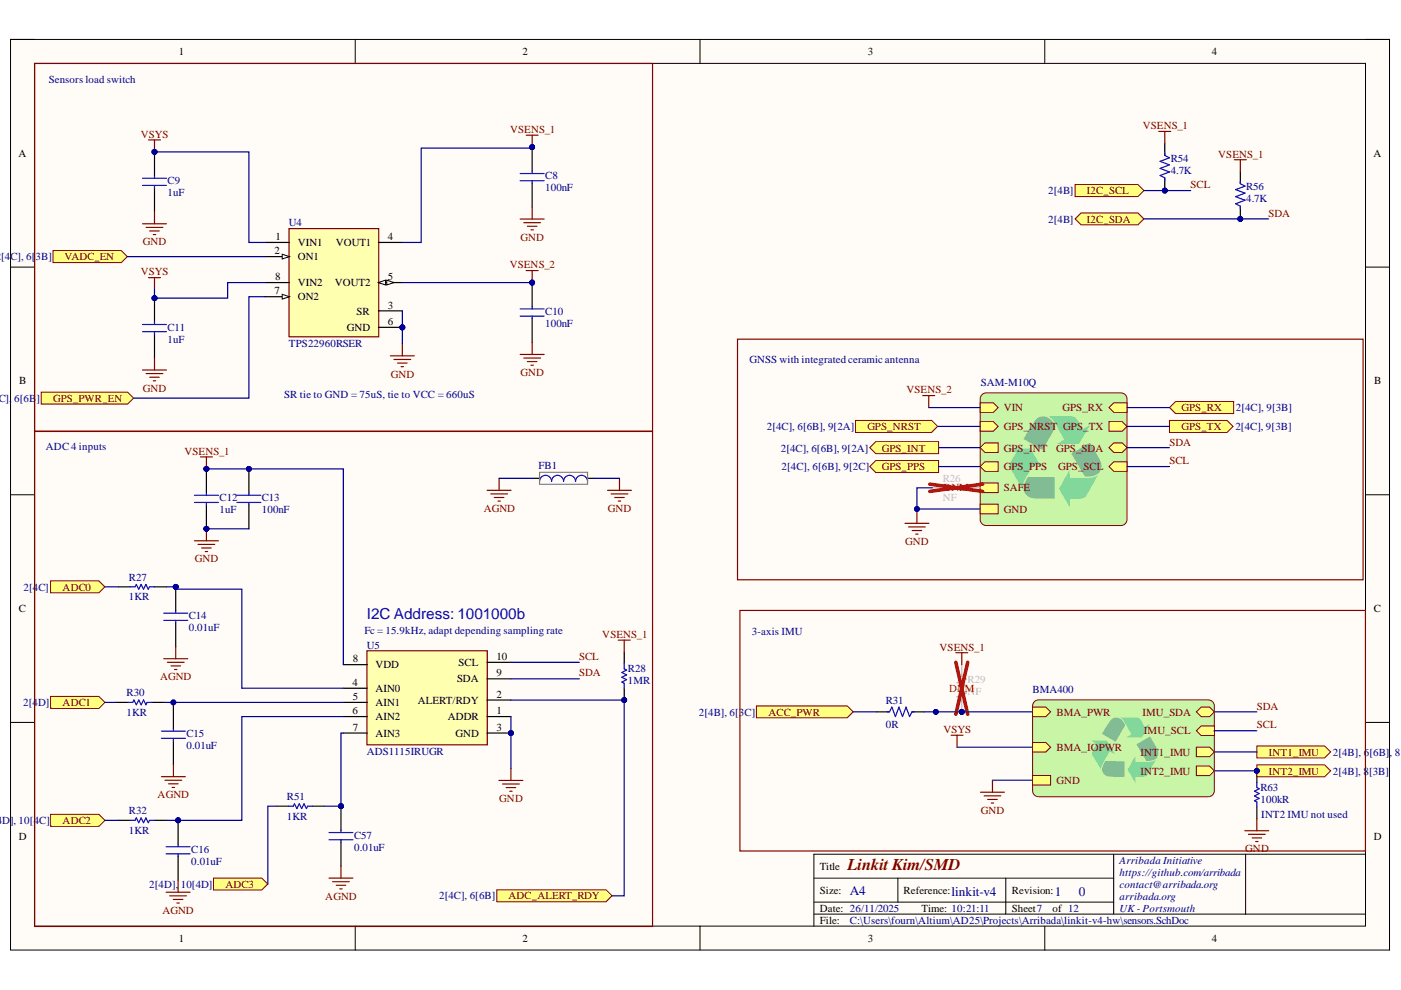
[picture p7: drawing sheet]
<svg xmlns="http://www.w3.org/2000/svg" width="297mm" height="210mm" viewBox="0 0 297 210" stroke-linecap="round" stroke-linejoin="round" font-family="sans-serif">
<defs><g id="words">
<text font-size="3.5" fill="#800000" x="179.7" y="184.4">Linkit Kim/SMD</text>
<text font-size="3.2" fill="#00f" x="77.8" y="131.2">I2C Address: 1001000b</text>
<g font-size="2.8" fill="#000080">
<text x="180.2" y="189.7">A4</text>
<text x="201.7" y="189.9">linkit-v4</text>
<text x="223.7" y="189.9">1</text>
<text x="228.7" y="189.9">0</text>
</g>
<g font-size="2.3">
<text x="37.9" y="11.7">1</text>
<text x="110.8" y="11.7">2</text>
<text x="184" y="11.7">3</text>
<text x="256.9" y="11.7">4</text>
<text x="3.9" y="33.3">A</text>
<text x="291.2" y="33.3">A</text>
<text x="58.2" y="54">2</text>
<text x="58.4" y="50.9">1</text>
<text x="63.1" y="52.2">VIN1</text>
<text x="71.2" y="52.2">VOUT1</text>
<text x="82.3" y="50.9">4</text>
<text x="58.3" y="59.5">8</text>
<text x="63.1" y="55.2">ON1</text>
<text x="82.3" y="59.5">5</text>
<text x="58.2" y="62.4">7</text>
<text x="63.1" y="63.7">ON2</text>
<text x="63.1" y="60.7">VIN2</text>
<text x="71" y="60.7">VOUT2</text>
<text x="82.3" y="65.5">3</text>
<text x="73.5" y="70.2">GND</text>
<text x="75.6" y="66.7">SR</text>
<text x="82.3" y="68.9">6</text>
<text x="4.1" y="81.5">B</text>
<text x="291.4" y="81.5">B</text>
<text x="4" y="129.8">C</text>
<text x="291.3" y="129.8">C</text>
<text x="74.8" y="140.5">8</text>
<text x="79.6" y="141.7">VDD</text>
<text x="97.2" y="141.2">SCL</text>
<text x="105.3" y="143.4">9</text>
<text x="105.3" y="140">10</text>
<text x="74.7" y="145.5">4</text>
<text x="74.8" y="148.4">5</text>
<text x="79.6" y="146.7">AIN0</text>
<text x="79.6" y="149.7">AIN1</text>
<text x="88.6" y="149.3">ALERT/RDY</text>
<text x="96.9" y="144.7">SDA</text>
<text x="105.3" y="148">2</text>
<text x="74.7" y="151.5">6</text>
<text x="74.8" y="154.9">7</text>
<text x="79.6" y="152.7">AIN2</text>
<text x="94.9" y="152.7">ADDR</text>
<text x="105.3" y="151.5">1</text>
<text x="105.3" y="154.9">3</text>
<text x="79.6" y="156.2">AIN3</text>
<text x="96.6" y="156.2">GND</text>
<text x="4" y="178.1">D</text>
<text x="291.3" y="178.1">D</text>
<text x="173.8" y="184.4">Title</text>
<text x="173.8" y="189.5">Size:</text>
<text x="191.6" y="189.5">Reference:</text>
<text x="214.5" y="189.5">Revision:</text>
<text x="173.8" y="193.3">Date: 26/11/2025</text>
<text x="173.8" y="195.9">File:</text>
<text x="195.4" y="193.3">Time: 10:21:11</text>
<text x="214.5" y="193.3">Sheet7</text>
<text x="223.2" y="193.3">of 12</text>
<text x="37.9" y="199.7">1</text>
<text x="110.8" y="199.7">2</text>
<text x="184" y="199.7">3</text>
<text x="256.9" y="199.7">4</text>
</g>
<g font-size="2.3" fill="#000080">
<text x="10.3" y="17.5">Sensors load switch</text>
<text x="248.2" y="34.3">R54</text>
<text x="35.5" y="39.1">C9</text>
<text x="35.5" y="41.6">1uF</text>
<text x="115.6" y="40.6">100nF</text>
<text x="115.6" y="38.1">C8</text>
<text x="222.2" y="41.2">2[4B]</text>
<text x="248.2" y="36.8">4.7K</text>
<text x="264.2" y="40.3">R56</text>
<text x="61.3" y="48">U4</text>
<text x="222.2" y="47.2">2[4B]</text>
<text x="264.2" y="42.8">4.7K</text>
<text x="-.9" y="55.2">2[4C], 6[3B]</text>
<text x="35.5" y="70.1">C11</text>
<text x="115.6" y="69.3">100nF</text>
<text x="115.6" y="66.8">C10</text>
<text x="35.5" y="72.6">1uF</text>
<text x="61.3" y="73.5">TPS22960RSER</text>
<text x="158.9" y="77">GNSS with integrated ceramic antenna</text>
<text x="207.9" y="81.9">SAM-M10Q</text>
<text x="-.3" y="85.2">C],</text>
<text x="3" y="85.2">6[6B]</text>
<text x="60.3" y="84.4">SR tie to GND = 75uS, tie to VCC = 660uS</text>
<text x="262" y="87.2">2[4C], 9[3B]</text>
<text x="9.7" y="95.5">ADC 4 inputs</text>
<text x="162.6" y="91.2">2[4C], 6[6B], 9[2A]</text>
<text x="165.5" y="95.7">2[4C], 6[6B], 9[2A]</text>
<text x="261.9" y="91.2">2[4C], 9[3B]</text>
<text x="114.2" y="99.5">FB1</text>
<text x="165.7" y="99.7">2[4C], 6[6B], 9[2C]</text>
<text x="46.5" y="106.3">C12</text>
<text x="55.5" y="106.3">C13</text>
<text x="46.5" y="108.8">1uF</text>
<text x="55.5" y="108.8">100nF</text>
<text x="5" y="125.2">2[4C]</text>
<text x="27.3" y="123.2">R27</text>
<text x="27.3" y="127.3">1KR</text>
<text x="40" y="131.3">C14</text>
<text x="40" y="133.9">0.01uF</text>
<text x="77.3" y="134.5">Fc = 15.9kHz, adapt depending sampling rate</text>
<text x="77.8" y="137.5">U5</text>
<text x="159.4" y="134.5">3-axis IMU</text>
<text x="133.1" y="142.6">R28</text>
<text x="4.9" y="149.7">2[4D]</text>
<text x="26.8" y="147.7">R30</text>
<text x="133.1" y="145.1">1MR</text>
<text x="187.8" y="149.2">R31</text>
<text x="218.9" y="147">BMA400</text>
<text x="26.8" y="151.7">1KR</text>
<text x="148.2" y="151.7">2[4B], 6[3C]</text>
<text x="187.8" y="154.2">0R</text>
<text x="39.5" y="158.8">0.01uF</text>
<text x="39.5" y="156.3">C15</text>
<text x="77.8" y="160">ADS1115IRUGR</text>
<text x="282.6" y="160.3">2[4B], 6[6B],</text>
<text x="295.7" y="160.3">8[3</text>
<text x="267.2" y="167.8">R63</text>
<text x="282.6" y="164.2">2[4B], 8[3B]</text>
<text x="27.3" y="172.7">R32</text>
<text x="60.8" y="173.8">1KR</text>
<text x="60.8" y="169.7">R51</text>
<text x="267.2" y="170.3">100kR</text>
<text x="267.4" y="173.4">INT2 IMU not used</text>
<text x="-.7" y="174.7">4D], 10[4C]</text>
<text x="27.3" y="176.7">1KR</text>
<text x="75.1" y="177.8">C57</text>
<text x="40.5" y="183.3">0.01uF</text>
<text x="40.5" y="180.8">C16</text>
<text x="75.1" y="180.4">0.01uF</text>
<text x="237.4" y="183.2">Arribada Initiative</text>
<text x="237.4" y="185.7">https://github.com/arribada</text>
<text x="31.6" y="188.2">2[4D],</text>
<text x="38.3" y="188.2">10[4D]</text>
<text x="93.1" y="190.7">2[4C], 6[6B]</text>
<text x="237.4" y="188.2">contact@arribada.org</text>
<text x="237.4" y="190.8">arribada.org</text>
<text x="180.2" y="195.9">C:\Users\fourn\Altium\AD25\Projects\Arribada\linkit-v4-hw\sensors.SchDoc</text>
<text x="237.4" y="193.3">UK- Portsmouth</text>
</g>
<g font-size="2.3" fill="#800000">
<text x="29.9" y="29.2">VSYS</text>
<text x="108.2" y="28.2">VSENS_1</text>
<text x="242.3" y="27.4">VSENS_1</text>
<text x="258.3" y="33.4">VSENS_1</text>
<text x="230.4" y="41.2">I2C_SCL</text>
<text x="252.4" y="39.9">SCL</text>
<text x="230.4" y="47.2">I2C_SDA</text>
<text x="268.9" y="45.9">SDA</text>
<text x="30.3" y="52">GND</text>
<text x="110.4" y="51.1">GND</text>
<text x="13.7" y="55.2">VADC_EN</text>
<text x="29.9" y="58.4">VSYS</text>
<text x="108.1" y="56.9">VSENS_2</text>
<text x="30.3" y="83">GND</text>
<text x="82.8" y="80.1">GND</text>
<text x="110.4" y="79.7">GND</text>
<text x="192.2" y="83.4">VSENS_2</text>
<text x="11.3" y="85.2">GPS_PWR_EN</text>
<text x="212.8" y="87.2">VIN</text>
<text x="225.3" y="87.2">GPS_RX</text>
<text x="250.5" y="87.2">GPS_RX</text>
<text x="183.9" y="91.2">GPS_NRST</text>
<text x="186.9" y="95.7">GPS_INT</text>
<text x="212.8" y="91.2">GPS_NRST GPS_TX</text>
<text x="212.8" y="95.7">GPS_INT</text>
<text x="223.9" y="95.7">GPS_SDA</text>
<text x="248" y="94.5">SDA</text>
<text x="250.5" y="91.2">GPS_TX</text>
<text x="39.1" y="96.4">VSENS_1</text>
<text x="186.9" y="99.7">GPS_PPS</text>
<text x="212.8" y="99.7">GPS_PPS</text>
<text x="224.3" y="99.7">GPS_SCL</text>
<text x="248" y="98.4">SCL</text>
<text x="212.8" y="104.2">SAFE</text>
<text x="102.6" y="108.6">AGND</text>
<text x="128.9" y="108.6">GND</text>
<text x="212.8" y="108.8">GND</text>
<text x="41.3" y="119.2">GND</text>
<text x="191.9" y="115.6">GND</text>
<text x="13.3" y="125.2">ADC0</text>
<text x="127.7" y="135.2">VSENS_1</text>
<text x="199.2" y="137.9">VSENS_1</text>
<text x="122.8" y="140">SCL</text>
<text x="122.8" y="143.4">SDA</text>
<text x="13.3" y="149.7">ADC1</text>
<text x="33.9" y="144.3">AGND</text>
<text x="162.9" y="151.7">ACC_PWR</text>
<text x="200.1" y="155.4">VSYS</text>
<text x="224" y="151.7">BMA_PWR</text>
<text x="242.2" y="151.7">IMU_SDA</text>
<text x="242.5" y="155.7">IMU_SCL</text>
<text x="266.5" y="154.4">SCL</text>
<text x="266.5" y="150.4">SDA</text>
<text x="224" y="159.2">BMA_IOPWR</text>
<text x="241.8" y="160.3">INT1_IMU</text>
<text x="269" y="160.3">INT1_IMU</text>
<text x="224" y="166.3">GND</text>
<text x="241.8" y="164.2">INT2_IMU</text>
<text x="269" y="164.2">INT2_IMU</text>
<text x="33.4" y="169.3">AGND</text>
<text x="105.9" y="170.1">GND</text>
<text x="207.9" y="172.6">GND</text>
<text x="13.3" y="174.7">ADC2</text>
<text x="264" y="180.7">GND</text>
<text x="47.8" y="188.2">ADC3</text>
<text x="69" y="190.8">AGND</text>
<text x="107.8" y="190.7">ADC_ALERT_RDY</text>
<text x="34.4" y="193.7">AGND</text>
</g>
<g font-size="2.3" fill="#bfbebc">
<text x="199.9" y="106.2">NF</text>
<text x="199.9" y="102.2">R26</text>
<text x="205.1" y="147.3">NF</text>
<text x="205.1" y="144.8">R29</text>
</g>
<g font-size="2.3" fill="#f00">
<text x="200.1" y="104.2">DNM</text>
<text x="201.2" y="146.7">DNM</text>
</g>
</g></defs>
<path d="M2.2 8.4h292.4v193h-292.4z" fill-rule="evenodd" fill="#fffcf8"/>
<path d="M2.2 8.4h292.4v193h-292.4z" fill="none" stroke="#000" stroke-width=".21"/>
<path d="M7.3 13.4h282.2v183h-282.2z" fill-rule="evenodd" fill="#fffcf8"/>
<g fill="none" stroke="#000" stroke-width=".21">
<path d="M2.2 8.4h5.1M7.3 13.4h282.2v183h-282.2zM75.3 8.4v5M148.4 8.4v5M221.5 8.4v5M289.5 8.4h5.1v5M2.2 56.6h5.1M289.5 56.6h5.1M2.2 104.9h5.1M289.5 104.9h5.1M2.2 153.2h5.1M289.5 153.2h5.1"/>
<path d="M75.3 196.4v5M148.4 196.4v5M172.6 186.2h63.5M172.6 193.8h116.9M172.6 191.3h63.5M190.4 186.2v5.1M213.2 186.2v7.6M221.5 196.4v5M236.1 181.1v12.7M264.1 181.1v12.7M289.5 181.1h-116.9v15.3M294.6 196.4v5"/>
</g>
<path d="M208.1 83.8l.6-.4 .4-.1h28.6a1.28 1.28 0 0 1 1.3 1.3v25.5a1.28 1.28 0 0 1-1.3 1.3h-28.6a1.27 1.27 0 0 1-1.3-1.3v-25.5z" fill="#c8f6a6"/>
<path d="M208.1 83.8l.6-.4 .4-.1h28.6a1.28 1.28 0 0 1 1.3 1.3v25.5a1.28 1.28 0 0 1-1.3 1.3h-28.6a1.27 1.27 0 0 1-1.3-1.3v-25.5z" fill="none" stroke="#800000" stroke-width=".21"/>
<path d="M222.1 88.3h5.5l.4 .3 .5 .6 1 1.9 1.6-.9-2.3 3.9h-4.7l1.5-.9-2.5-4.3z" fill="#82d79a"/>
<path d="M219.7 88.9a2.22 2.22 0 0 1 3.5 .5l.6 1.2-2.8 4.8-4-2.3z" fill="#82bc95"/>
<path d="M226.8 99.6v1.7h4.5l.8-.2 .7-.4-2.7 4.7-.8 .3-2.5 .1v1.8l-2.3-4z" fill="#82d79a"/>
<path d="M227.1 96.2l4-2.3 2.1 3.6a2.28 2.28 0 0 1-2 3.5l-1.2 .1z" fill="#82bc95"/>
<path d="M213.9 95.1h4.5l2.4 4-1.5-.9-2.2 3.9-.3 .9v.8l-2.7-4.7v-.6l.2-.6 1.2-1.9z" fill="#82d79a"/>
<path d="M217.9 101.1l5.7 .1v4.5h-4.2a2.25 2.25 0 0 1-2.1-3.4z" fill="#82bc95"/>
<path d="M207.8 89.4h2.8l1 1-1 1h-2.8z" fill-rule="evenodd" fill="#ffff80"/>
<path d="M207.8 89.4h2.8l1 1-1 1h-2.8z" fill="none" stroke="#800000" stroke-width=".21"/>
<path d="M207.8 94.9l1-1h2.8v2h-2.8z" fill-rule="evenodd" fill="#ffff80"/>
<path d="M207.8 94.9l1-1h2.8v2h-2.8z" fill="none" stroke="#800000" stroke-width=".21"/>
<path d="M235.1 94.9l1-1h1.8l1.1 1-1.1 1h-1.8z" fill-rule="evenodd" fill="#ffff80"/>
<path d="M235.1 94.9l1-1h1.8l1.1 1-1.1 1h-1.8z" fill="none" stroke="#800000" stroke-width=".21"/>
<path d="M207.8 98.9l1-1h2.8v2h-2.8z" fill-rule="evenodd" fill="#ffff80"/>
<path d="M207.8 98.9l1-1h2.8v2h-2.8z" fill="none" stroke="#800000" stroke-width=".21"/>
<path d="M207.8 85.4h2.8l1 1-1 1h-2.8z" fill-rule="evenodd" fill="#ffff80"/>
<path d="M207.8 85.4h2.8l1 1-1 1h-2.8z" fill="none" stroke="#800000" stroke-width=".21"/>
<path d="M235.1 89.4h2.8l1.1 1-1.1 1h-2.8z" fill-rule="evenodd" fill="#ffff80"/>
<path d="M235.1 89.4h2.8l1.1 1-1.1 1h-2.8z" fill="none" stroke="#800000" stroke-width=".21"/>
<path d="M235.1 98.9l1-1h2.9v2h-2.9z" fill-rule="evenodd" fill="#ffff80"/>
<path d="M235.1 98.9l1-1h2.9v2h-2.9z" fill="none" stroke="#800000" stroke-width=".21"/>
<path d="M235.1 86.4l1-1h2.9v2h-2.9z" fill-rule="evenodd" fill="#ffff80"/>
<path d="M235.1 86.4l1-1h2.9v2h-2.9z" fill="none" stroke="#800000" stroke-width=".21"/>
<path d="M207.8 106.9h3.8v2h-3.8z" fill-rule="evenodd" fill="#ffff80"/>
<path d="M207.8 106.9h3.8v2h-3.8z" fill="none" stroke="#800000" stroke-width=".21"/>
<path d="M207.8 102.4h3.8v2h-3.8z" fill-rule="evenodd" fill="#ffff80"/>
<path d="M207.8 102.4h3.8v2h-3.8z" fill="none" stroke="#800000" stroke-width=".21"/>
<path d="M219.2 148.9l.6-.4 .4-.1h36a1.27 1.27 0 0 1 1.3 1.3v18a1.27 1.27 0 0 1-1.3 1.2h-36a1.27 1.27 0 0 1-1.3-1.2v-18z" fill="#c8f6a6"/>
<path d="M219.2 148.9l.6-.4 .4-.1h36a1.27 1.27 0 0 1 1.3 1.3v18a1.27 1.27 0 0 1-1.3 1.2h-36a1.27 1.27 0 0 1-1.3-1.2v-18z" fill="none" stroke="#800000" stroke-width=".21"/>
<path d="M237.3 152.1l4 .1 .6 .6 .7 1.3 1.2-.6-1.7 2.8h-3.3l1.1-.6-1.8-3.1z" fill="#82d79a"/>
<path d="M235.6 152.6a1.72 1.72 0 0 1 2.8 .7l.2 .5-2.1 3.5-2.9-1.7z" fill="#82bc95"/>
<path d="M240.7 160.3v1.2h3.3l.6-.1 .5-.3-2 3.4-.6 .2h-1.8v1.3l-1.6-2.8z" fill="#82d79a"/>
<path d="M240.9 157.8l2.9-1.6 1.5 2.6a1.73 1.73 0 0 1-.1 1.9 1.73 1.73 0 0 1-1.8 .6h-.4z" fill="#82bc95"/>
<path d="M231.4 157.1l3.3-.1 1.7 2.9-1.1-.6-1.6 2.8-.2 .6v.6l-2-3.3 .2-1 .8-1.3z" fill="#82d79a"/>
<path d="M234.3 161.4h4.1v3.3h-3.1a1.69 1.69 0 0 1-1.5-1 1.69 1.69 0 0 1 .3-1.9z" fill="#82bc95"/>
<path d="M253.7 158.4h2.7l1.1 1-1.1 1h-2.7z" fill-rule="evenodd" fill="#ffff80"/>
<path d="M253.7 158.4h2.7l1.1 1-1.1 1h-2.7z" fill="none" stroke="#800000" stroke-width=".21"/>
<path d="M253.7 162.4h2.7l1.1 1-1.1 1h-2.7z" fill-rule="evenodd" fill="#ffff80"/>
<path d="M253.7 162.4h2.7l1.1 1-1.1 1h-2.7z" fill="none" stroke="#800000" stroke-width=".21"/>
<path d="M218.9 149.9h2.8l1 1-1 1h-2.8z" fill-rule="evenodd" fill="#ffff80"/>
<path d="M218.9 149.9h2.8l1 1-1 1h-2.8z" fill="none" stroke="#800000" stroke-width=".21"/>
<path d="M253.7 150.9l1-1h1.7l1.1 1-1.1 1h-1.7z" fill-rule="evenodd" fill="#ffff80"/>
<path d="M253.7 150.9l1-1h1.7l1.1 1-1.1 1h-1.7z" fill="none" stroke="#800000" stroke-width=".21"/>
<path d="M254.7 153.9h2.8v2h-2.8l-1-1z" fill-rule="evenodd" fill="#ffff80"/>
<path d="M254.7 153.9h2.8v2h-2.8l-1-1z" fill="none" stroke="#800000" stroke-width=".21"/>
<path d="M218.9 164.4h3.8v2h-3.8z" fill-rule="evenodd" fill="#ffff80"/>
<path d="M218.9 164.4h3.8v2h-3.8z" fill="none" stroke="#800000" stroke-width=".21"/>
<path d="M218.9 157.4h2.8l1 1-1 1h-2.8z" fill-rule="evenodd" fill="#ffff80"/>
<path d="M218.9 157.4h2.8l1 1-1 1h-2.8z" fill="none" stroke="#800000" stroke-width=".21"/>
<circle cx="108.3" cy="155.4" r=".51" fill="#000080"/>
<circle cx="108.3" cy="155.4" r=".51" fill="none" stroke="#000080" stroke-width=".21"/>
<path d="M77.8 138h25.5v19.9h-25.5z" fill-rule="evenodd" fill="#ffffb0"/>
<path d="M77.8 138h25.5v19.9h-25.5z" fill="none" stroke="#800000" stroke-width=".25"/>
<path d="M103.2 151.9h5.1M103.2 148.4h5.1M103.2 155.4h5.1" fill="none" stroke="#000" stroke-width=".25"/>
<circle cx="108.3" cy="155.4" r=".51" fill="#000080"/>
<circle cx="108.3" cy="155.4" r=".51" fill="none" stroke="#000080" stroke-width=".21"/>
<path d="M72.8 145.9h5.1M72.8 148.9h5.1M72.8 151.9h5.1M72.8 155.4h5.1M72.8 140.9h5.1M103.2 143.9h5.1M103.2 140.4h5.1" fill="none" stroke="#000" stroke-width=".25"/>
<circle cx="52.8" cy="99.4" r=".51" fill="#000080"/>
<circle cx="52.8" cy="99.4" r=".51" fill="none" stroke="#000080" stroke-width=".21"/>
<path d="M52.8 99.4v5.1" fill="none" stroke="#000" stroke-width=".25"/>
<circle cx="52.8" cy="99.4" r=".51" fill="#000080"/>
<circle cx="52.8" cy="99.4" r=".51" fill="none" stroke="#000080" stroke-width=".21"/>
<path d="M52.8 107v5.1" fill="none" stroke="#000" stroke-width=".25"/>
<path d="M50.2 105h5.1M50.2 106.5h5.1M52.8 104.5v.5M52.8 106.5v.5" fill="none" stroke="#00f" stroke-width=".25"/>
<circle cx="43.8" cy="112.1" r=".51" fill="#000080"/>
<circle cx="43.8" cy="112.1" r=".51" fill="none" stroke="#000080" stroke-width=".21"/>
<circle cx="43.8" cy="99.4" r=".51" fill="#000080"/>
<circle cx="43.8" cy="99.4" r=".51" fill="none" stroke="#000080" stroke-width=".21"/>
<path d="M43.8 107v5.1" fill="none" stroke="#000" stroke-width=".25"/>
<circle cx="43.8" cy="112.1" r=".51" fill="#000080"/>
<circle cx="43.8" cy="112.1" r=".51" fill="none" stroke="#000080" stroke-width=".21"/>
<path d="M43.8 99.4v5.1" fill="none" stroke="#000" stroke-width=".25"/>
<circle cx="43.8" cy="99.4" r=".51" fill="#000080"/>
<circle cx="43.8" cy="99.4" r=".51" fill="none" stroke="#000080" stroke-width=".21"/>
<path d="M41.2 106.5h5.1M41.2 105h5.1M43.8 104.5v.5M43.8 106.5v.5M27.6 124.4h1l.3-.5 .5 1 .5-1 .5 1 .5-1 .5 1 .3-.5h1" fill="none" stroke="#00f" stroke-width=".25"/>
<path d="M25.1 124.4h2.5M32.7 124.4h2.6" fill="none" stroke="#000" stroke-width=".25"/>
<circle cx="37.3" cy="124.4" r=".51" fill="#000080"/>
<circle cx="37.3" cy="124.4" r=".51" fill="none" stroke="#000080" stroke-width=".21"/>
<path d="M37.3 124.4v5.1" fill="none" stroke="#000" stroke-width=".25"/>
<circle cx="37.3" cy="124.4" r=".51" fill="#000080"/>
<circle cx="37.3" cy="124.4" r=".51" fill="none" stroke="#000080" stroke-width=".21"/>
<path d="M37.3 132v5.1M24.6 148.9h2.5M32.2 148.9h2.6M36.8 149.4v5.1M36.8 157v5.1M25.1 173.9h2.5M32.7 173.9h2.6" fill="none" stroke="#000" stroke-width=".25"/>
<path d="M34.7 130h5.1M34.7 131.5h5.1M37.3 129.5v.5M37.3 131.5v.5M27.1 148.9h1l.3-.5 .5 1 .5-1 .5 1 .5-1 .5 1 .3-.5h1M34.2 155h5.1M34.2 156.5h5.1M36.8 154.5v.5M36.8 156.5v.5M27.6 173.9h1l.3-.5 .5 1 .5-1 .5 1 .5-1 .5 1 .3-.5h1" fill="none" stroke="#00f" stroke-width=".25"/>
<circle cx="37.8" cy="173.9" r=".51" fill="#000080"/>
<circle cx="37.8" cy="173.9" r=".51" fill="none" stroke="#000080" stroke-width=".21"/>
<path d="M37.8 173.9v5.1" fill="none" stroke="#000" stroke-width=".25"/>
<circle cx="37.8" cy="173.9" r=".51" fill="#000080"/>
<circle cx="37.8" cy="173.9" r=".51" fill="none" stroke="#000080" stroke-width=".21"/>
<path d="M37.8 181.6v5" fill="none" stroke="#000" stroke-width=".25"/>
<path d="M35.2 179.5h5.1M37.8 179v.5M35.2 181h5.1M37.8 181v.6" fill="none" stroke="#00f" stroke-width=".25"/>
<g fill="none" stroke="#800000" stroke-width=".25">
<path d="M34.7 139.7h5.1M37.3 137.1v2.6M35.5 140.4h3.5M36.2 141.2h2.1M37 141.9h.5M34.2 164.7h5.1M35 165.4h3.5M35.7 166.2h2.1M36.5 167h.5M36.8 162.1v2.6M35.2 189.2h5.1M36 189.9h3.5"/>
<path d="M36.7 190.7h2.1M37.5 191.5h.5M37.8 186.6v2.6"/>
</g>
<path d="M10.7 123.1h10.3l1.2 1.3-1.2 1.3h-10.3z" fill-rule="evenodd" fill="#ffff80"/>
<path d="M10.7 123.1h10.3l1.2 1.3-1.2 1.3h-10.3z" fill="none" stroke="#800000" stroke-width=".21"/>
<path d="M10.7 147.7h10.3l1.2 1.2-1.2 1.3h-10.3z" fill-rule="evenodd" fill="#ffff80"/>
<path d="M10.7 147.7h10.3l1.2 1.2-1.2 1.3h-10.3z" fill="none" stroke="#800000" stroke-width=".21"/>
<path d="M10.7 172.7h10.3l1.2 1.2-1.2 1.3h-10.3z" fill-rule="evenodd" fill="#ffff80"/>
<path d="M10.7 172.7h10.3l1.2 1.2-1.2 1.3h-10.3z" fill="none" stroke="#800000" stroke-width=".21"/>
<path d="M105.3 188.7h23.2l1.3 1.2-1.3 1.3h-23.2z" fill-rule="evenodd" fill="#ffff80"/>
<path d="M105.3 188.7h23.2l1.3 1.2-1.3 1.3h-23.2z" fill="none" stroke="#800000" stroke-width=".21"/>
<path d="M7.4 91.5h131v104.9h-131z" fill="none" stroke="#800000" stroke-width=".25"/>
<circle cx="85.3" cy="69.4" r=".51" fill="#000080"/>
<circle cx="85.3" cy="69.4" r=".51" fill="none" stroke="#000080" stroke-width=".21"/>
<path d="M61.3 48.5h19v22.9h-19z" fill-rule="evenodd" fill="#ffffb0"/>
<path d="M61.3 48.5h19v22.9h-19z" fill="none" stroke="#800000" stroke-width=".25"/>
<path d="M56.3 51.4h5.1M56.3 54.4h5.1" fill="none" stroke="#000" stroke-width=".25"/>
<path d="M59.8 53.9l1.6 .5-1.6 .5z" fill="#f8fcff"/>
<path d="M59.8 53.9l1.6 .5-1.6 .5z" fill="none" stroke="#000" stroke-width=".21"/>
<path d="M80.2 51.4h5.1M80.2 59.9h5.1M80.2 65.9h5.1" fill="none" stroke="#000" stroke-width=".25"/>
<path d="M80.2 59.9l1.5-.5v1z" fill="#f8fcff"/>
<path d="M80.2 59.9l1.5-.5v1z" fill="none" stroke="#000" stroke-width=".21"/>
<path d="M82 59.4l1.5 .5-1.5 .5z" fill="#f8fcff"/>
<path d="M82 59.4l1.5 .5-1.5 .5z" fill="none" stroke="#000" stroke-width=".21"/>
<path d="M80.2 69.4h5.1" fill="none" stroke="#000" stroke-width=".25"/>
<circle cx="85.3" cy="69.4" r=".51" fill="#000080"/>
<circle cx="85.3" cy="69.4" r=".51" fill="none" stroke="#000080" stroke-width=".21"/>
<path d="M56.3 62.9h5.1" fill="none" stroke="#000" stroke-width=".25"/>
<path d="M59.8 62.4l1.6 .5-1.6 .5z" fill="#f8fcff"/>
<path d="M59.8 62.4l1.6 .5-1.6 .5z" fill="none" stroke="#000" stroke-width=".21"/>
<path d="M56.3 59.9h5.1" fill="none" stroke="#000" stroke-width=".25"/>
<circle cx="32.8" cy="32.2" r=".51" fill="#000080"/>
<circle cx="32.8" cy="32.2" r=".51" fill="none" stroke="#000080" stroke-width=".21"/>
<path d="M32.8 32.2v5.1M32.8 39.8v5.1" fill="none" stroke="#000" stroke-width=".25"/>
<circle cx="32.8" cy="32.2" r=".51" fill="#000080"/>
<circle cx="32.8" cy="32.2" r=".51" fill="none" stroke="#000080" stroke-width=".21"/>
<path d="M30.2 39.3h5.1M30.2 37.8h5.1M32.8 37.3v.5M32.8 39.3v.5" fill="none" stroke="#00f" stroke-width=".25"/>
<circle cx="32.8" cy="63.2" r=".51" fill="#000080"/>
<circle cx="32.8" cy="63.2" r=".51" fill="none" stroke="#000080" stroke-width=".21"/>
<path d="M32.8 63.2v5.1M32.8 70.8v5.1" fill="none" stroke="#000" stroke-width=".25"/>
<circle cx="32.8" cy="63.2" r=".51" fill="#000080"/>
<circle cx="32.8" cy="63.2" r=".51" fill="none" stroke="#000080" stroke-width=".21"/>
<path d="M30.2 70.3h5.1M30.2 68.8h5.1M32.8 68.3v.5M32.8 70.3v.5" fill="none" stroke="#00f" stroke-width=".25"/>
<path d="M30.2 47.4h5.1M31 48.2h3.5M31.7 49h2.1M32.5 49.7h.5M32.8 44.9v2.5M30.2 78.5h5.1M31 79.2h3.5M31.7 80h2.1M32.8 75.9v2.6M32.5 80.7h.5" fill="none" stroke="#800000" stroke-width=".25"/>
<path d="M11.2 53.1h14.5l1.3 1.3-1.3 1.3h-14.5z" fill-rule="evenodd" fill="#ffff80"/>
<path d="M11.2 53.1h14.5l1.3 1.3-1.3 1.3h-14.5z" fill="none" stroke="#800000" stroke-width=".21"/>
<path d="M8.7 83.1h18.4l1.2 1.3-1.2 1.3h-18.4z" fill-rule="evenodd" fill="#ffff80"/>
<path d="M8.7 83.1h18.4l1.2 1.3-1.2 1.3h-18.4z" fill="none" stroke="#800000" stroke-width=".21"/>
<circle cx="112.8" cy="31.2" r=".51" fill="#000080"/>
<circle cx="112.8" cy="31.2" r=".51" fill="none" stroke="#000080" stroke-width=".21"/>
<path d="M112.8 31.2v5.1" fill="none" stroke="#000" stroke-width=".25"/>
<circle cx="112.8" cy="31.2" r=".51" fill="#000080"/>
<circle cx="112.8" cy="31.2" r=".51" fill="none" stroke="#000080" stroke-width=".21"/>
<path d="M112.8 38.8v5.1" fill="none" stroke="#000" stroke-width=".25"/>
<path d="M110.3 36.8h5.1M110.3 38.3h5.1M112.8 36.3v.5M112.8 38.3v.5" fill="none" stroke="#00f" stroke-width=".25"/>
<circle cx="112.8" cy="59.9" r=".51" fill="#000080"/>
<circle cx="112.8" cy="59.9" r=".51" fill="none" stroke="#000080" stroke-width=".21"/>
<path d="M112.8 59.9v5.1" fill="none" stroke="#000" stroke-width=".25"/>
<circle cx="112.8" cy="59.9" r=".51" fill="#000080"/>
<circle cx="112.8" cy="59.9" r=".51" fill="none" stroke="#000080" stroke-width=".21"/>
<path d="M112.8 67.5v5.1" fill="none" stroke="#000" stroke-width=".25"/>
<path d="M110.3 65.5h5.1M110.3 67h5.1M112.8 65v.5M112.8 67v.5" fill="none" stroke="#00f" stroke-width=".25"/>
<path d="M31.5 29.7h2.5M32.8 29.7v2.5M110.3 46.4h5.1M111.1 47.2h3.5M111.8 48h2M112.6 48.7h.5M112.8 43.9v2.5M110.3 75.2h5.1M111.1 75.9h3.5M111.8 76.7h2M112.6 77.4h.5M112.8 72.6v2.6" fill="none" stroke="#800000" stroke-width=".25"/>
<circle cx="32.8" cy="32.2" r=".51" fill="#000080"/>
<circle cx="32.8" cy="32.2" r=".51" fill="none" stroke="#000080" stroke-width=".21"/>
<path d="M111.6 28.7h2.5M112.8 28.7v2.5M31.5 58.9h2.5M32.8 58.9v2.5" fill="none" stroke="#800000" stroke-width=".25"/>
<circle cx="112.8" cy="31.2" r=".51" fill="#000080"/>
<circle cx="112.8" cy="31.2" r=".51" fill="none" stroke="#000080" stroke-width=".21"/>
<path d="M111.6 57.4h2.5M112.8 57.4v2.5" fill="none" stroke="#800000" stroke-width=".25"/>
<circle cx="112.8" cy="59.9" r=".51" fill="#000080"/>
<circle cx="112.8" cy="59.9" r=".51" fill="none" stroke="#000080" stroke-width=".21"/>
<path d="M7.4 13.5h131v77.9h-131zM82.8 75.4h5M83.5 76.2h3.6M84.3 77h2M85 77.7h.6M85.3 72.9v2.5M42.5 96.9h2.5M43.8 96.9v2.5" fill="none" stroke="#800000" stroke-width=".25"/>
<circle cx="43.8" cy="99.4" r=".51" fill="#000080"/>
<circle cx="43.8" cy="99.4" r=".51" fill="none" stroke="#000080" stroke-width=".21"/>
<path d="M248 86.4l1.2-1.3h12.4v2.6h-12.4z" fill-rule="evenodd" fill="#ffff80"/>
<path d="M248 86.4l1.2-1.3h12.4v2.6h-12.4z" fill="none" stroke="#800000" stroke-width=".21"/>
<path d="M248 89.1h12.2l1.2 1.3-1.2 1.3h-12.2z" fill-rule="evenodd" fill="#ffff80"/>
<path d="M248 89.1h12.2l1.2 1.3-1.2 1.3h-12.2z" fill="none" stroke="#800000" stroke-width=".21"/>
<path d="M181.4 89.1h16.1l1.3 1.3-1.3 1.3h-16.1z" fill-rule="evenodd" fill="#ffff80"/>
<path d="M181.4 89.1h16.1l1.3 1.3-1.3 1.3h-16.1z" fill="none" stroke="#800000" stroke-width=".21"/>
<path d="M184.4 94.9l1.3-1.3h13.3v2.6h-13.3z" fill-rule="evenodd" fill="#ffff80"/>
<path d="M184.4 94.9l1.3-1.3h13.3v2.6h-13.3z" fill="none" stroke="#800000" stroke-width=".21"/>
<path d="M184.4 98.9l1.3-1.2h13.3v2.5h-13.3z" fill-rule="evenodd" fill="#ffff80"/>
<path d="M184.4 98.9l1.3-1.2h13.3v2.5h-13.3z" fill="none" stroke="#800000" stroke-width=".21"/>
<path d="M191.9 111h5M192.6 111.7h3.6M193.4 112.5h2M194.2 113.2h.5M194.4 108.4v2.6" fill="none" stroke="#800000" stroke-width=".25"/>
<path d="M197.7 103.4h3.5l.3-.5 .5 1 .5-1 .5 1 .5-1 .5 1 .3-.5h3.5" fill="none" stroke="#bfbebc" stroke-width=".25"/>
<path d="M197.1 102.7l11.2 1.5M208.3 102.7l-11.2 1.5" fill="none" stroke="#f00" stroke-width=".76"/>
<circle cx="203.9" cy="150.9" r=".51" fill="#000080"/>
<circle cx="203.9" cy="150.9" r=".51" fill="none" stroke="#000080" stroke-width=".21"/>
<path d="M203.9 148.4v2.5" fill="none" stroke="#bfbebc" stroke-width=".25"/>
<circle cx="203.9" cy="150.9" r=".51" fill="#000080"/>
<circle cx="203.9" cy="150.9" r=".51" fill="none" stroke="#000080" stroke-width=".21"/>
<path d="M203.9 140.9v2.6l1 .5-2 .7 2 .8-2 .7 2 .8-2 .7 1 .5v.5" fill="none" stroke="#bfbebc" stroke-width=".25"/>
<path d="M202.7 140.4l2.5 11M205.2 140.4l-2.5 11" fill="none" stroke="#f00" stroke-width=".76"/>
<path d="M160.4 149.7h19.2l1.3 1.2-1.3 1.3h-19.2z" fill-rule="evenodd" fill="#ffff80"/>
<path d="M160.4 149.7h19.2l1.3 1.2-1.3 1.3h-19.2z" fill="none" stroke="#800000" stroke-width=".21"/>
<path d="M185.9 150.9h2.5M193.4 150.9h2.5" fill="none" stroke="#000" stroke-width=".25"/>
<path d="M188.1 150.9h.5l.5-1 .7 2 .8-2 .7 2 .8-2 .8 2 .5-1h.5" fill="none" stroke="#00f" stroke-width=".25"/>
<path d="M266.5 158.2h14.3l1.3 1.2-1.3 1.3h-14.3z" fill-rule="evenodd" fill="#ffff80"/>
<path d="M266.5 158.2h14.3l1.3 1.2-1.3 1.3h-14.3z" fill="none" stroke="#800000" stroke-width=".21"/>
<path d="M156.4 71.9h132.6v51h-132.6zM156.9 129.4h132.6v51h-132.6z" fill="none" stroke="#800000" stroke-width=".25"/>
<path d="M227.9 39.1h13.4l1.2 1.3-1.2 1.3h-13.4z" fill-rule="evenodd" fill="#ffff80"/>
<path d="M227.9 39.1h13.4l1.2 1.3-1.2 1.3h-13.4z" fill="none" stroke="#800000" stroke-width=".21"/>
<path d="M227.9 46.4l1.3-1.3h12.1l1.2 1.3-1.2 1.3h-12.1z" fill-rule="evenodd" fill="#ffff80"/>
<path d="M227.9 46.4l1.3-1.3h12.1l1.2 1.3-1.2 1.3h-12.1z" fill="none" stroke="#800000" stroke-width=".21"/>
<path d="M195.6 83.9h2.6M196.9 83.9v2.5" fill="none" stroke="#800000" stroke-width=".25"/>
<circle cx="132.3" cy="148.4" r=".51" fill="#000080"/>
<circle cx="132.3" cy="148.4" r=".51" fill="none" stroke="#000080" stroke-width=".21"/>
<path d="M132.3 145.9v2.5" fill="none" stroke="#000" stroke-width=".25"/>
<circle cx="132.3" cy="148.4" r=".51" fill="#000080"/>
<circle cx="132.3" cy="148.4" r=".51" fill="none" stroke="#000080" stroke-width=".21"/>
<path d="M132.3 138.3v2.5M58.6 170.9h2.6M66.2 170.9h2.6" fill="none" stroke="#000" stroke-width=".25"/>
<path d="M132.3 140.8v1l.6 .3-1.1 .5 1.1 .5-1.1 .5 1.1 .5-1.1 .5 .5 .3v1M61.2 170.9h1l.2-.5 .5 1 .5-1 .6 1 .5-1 .5 1 .2-.5h1" fill="none" stroke="#00f" stroke-width=".25"/>
<path d="M131.1 135.7h2.5M132.3 135.7v2.6" fill="none" stroke="#800000" stroke-width=".25"/>
<circle cx="72.3" cy="170.9" r=".51" fill="#000080"/>
<circle cx="72.3" cy="170.9" r=".51" fill="none" stroke="#000080" stroke-width=".21"/>
<path d="M72.3 170.9v5.1" fill="none" stroke="#000" stroke-width=".25"/>
<circle cx="72.3" cy="170.9" r=".51" fill="#000080"/>
<circle cx="72.3" cy="170.9" r=".51" fill="none" stroke="#000080" stroke-width=".21"/>
<path d="M72.3 178.6v5" fill="none" stroke="#000" stroke-width=".25"/>
<path d="M69.8 176.5h5M69.8 178h5M72.3 176v.5M72.3 178v.6" fill="none" stroke="#00f" stroke-width=".25"/>
<path d="M45.3 186.2h10.2l1.3 1.2-1.3 1.3h-10.2z" fill-rule="evenodd" fill="#ffff80"/>
<path d="M45.3 186.2h10.2l1.3 1.2-1.3 1.3h-10.2z" fill="none" stroke="#800000" stroke-width=".21"/>
<path d="M41.2 114.7h5.1M42 115.4h3.5M42.7 116.2h2.1M43.5 116.9h.5M43.8 112.1v2.6M69.8 186.2h5M70.5 186.9h3.6M71.3 187.7h2M72 188.5h.5M72.3 183.6v2.6" fill="none" stroke="#800000" stroke-width=".25"/>
<circle cx="43.8" cy="112.1" r=".51" fill="#000080"/>
<circle cx="43.8" cy="112.1" r=".51" fill="none" stroke="#000080" stroke-width=".21"/>
<g fill="none" stroke="#800000" stroke-width=".25">
<path d="M103.3 104h5.1M104 104.7h3.6M104.8 105.5h2M105.6 106.2h.5M105.8 101.4v2.6M128.8 104h5.1M129.6 104.7h3.5M130.3 105.5h2.1M131.1 106.2h.5M131.3 101.4v2.6M202.6 138.4h2.6M203.9 138.4v2.5"/>
<path d="M105.8 165.5h5.1M106.5 166.2h3.6M107.3 167h2M108.1 167.8h.5M108.3 162.9v2.6"/>
</g>
<path d="M113.1 101.4h1.3M124.6 101.4h1.2" fill="none" stroke="#000" stroke-width=".25"/>
<path d="M114.4 102.1a1.27 1.27 0 0 1 1.3-1.3 1.27 1.27 0 0 1 1.2 1.3 1.27 1.27 0 0 1 1.3-1.3 1.27 1.27 0 0 1 1.3 1.3 1.27 1.27 0 0 1 1.3-1.3 1.27 1.27 0 0 1 1.2 1.3 1.27 1.27 0 0 1 1.3-1.3 1.27 1.27 0 0 1 1.3 1.3" fill="none" stroke="#00f" stroke-width=".25"/>
<path d="M114.4 100.1h10.2v2.6h-10.2z" fill="none" stroke="#808080" stroke-width=".25"/>
<circle cx="247" cy="40.4" r=".51" fill="#000080"/>
<circle cx="247" cy="40.4" r=".51" fill="none" stroke="#000080" stroke-width=".21"/>
<path d="M247 37.9v2.5" fill="none" stroke="#000" stroke-width=".25"/>
<circle cx="247" cy="40.4" r=".51" fill="#000080"/>
<circle cx="247" cy="40.4" r=".51" fill="none" stroke="#000080" stroke-width=".21"/>
<path d="M247 30.4v2.5" fill="none" stroke="#000" stroke-width=".25"/>
<path d="M247 32.5v.5l1 .5-2 .7 2 .8-2 .7 2 .8-2 .7 1 .5v.5" fill="none" stroke="#00f" stroke-width=".25"/>
<circle cx="263" cy="46.4" r=".51" fill="#000080"/>
<circle cx="263" cy="46.4" r=".51" fill="none" stroke="#000080" stroke-width=".21"/>
<path d="M263 43.9v2.5" fill="none" stroke="#000" stroke-width=".25"/>
<circle cx="263" cy="46.4" r=".51" fill="#000080"/>
<circle cx="263" cy="46.4" r=".51" fill="none" stroke="#000080" stroke-width=".21"/>
<path d="M263 36.4v2.5" fill="none" stroke="#000" stroke-width=".25"/>
<path d="M263 38.5v.5l1 .5-2 .7 2 .8-2 .7 2 .8-2 .7 1 .5v.5" fill="none" stroke="#00f" stroke-width=".25"/>
<path d="M245.7 27.9h2.5M247 27.9v2.5M261.7 33.9h2.5M263 33.9v2.5M207.9 168h5.1M208.6 168.7h3.6M209.4 169.5h2M210.2 170.3h.5M210.4 165.4v2.6" fill="none" stroke="#800000" stroke-width=".25"/>
<circle cx="266.5" cy="163.4" r=".51" fill="#000080"/>
<circle cx="266.5" cy="163.4" r=".51" fill="none" stroke="#000080" stroke-width=".21"/>
<path d="M266.5 163.4v2.6M266.5 171.1v2.5" fill="none" stroke="#000" stroke-width=".25"/>
<circle cx="266.5" cy="163.4" r=".51" fill="#000080"/>
<circle cx="266.5" cy="163.4" r=".51" fill="none" stroke="#000080" stroke-width=".21"/>
<path d="M266.5 166v1l.5 .2-1 .5 1 .6-1 .5 1 .5-1 .5 .5 .2v1.1" fill="none" stroke="#00f" stroke-width=".25"/>
<path d="M263.9 176.1h5.1M264.7 176.9h3.6M265.5 177.7h2M266.2 178.4h.5M266.5 173.6v2.5" fill="none" stroke="#800000" stroke-width=".25"/>
<path d="M266.5 162.2h14.3l1.3 1.2-1.3 1.3h-14.3z" fill-rule="evenodd" fill="#ffff80"/>
<path d="M266.5 162.2h14.3l1.3 1.2-1.3 1.3h-14.3z" fill="none" stroke="#800000" stroke-width=".21"/>
<circle cx="266.5" cy="163.4" r=".51" fill="#000080"/>
<circle cx="266.5" cy="163.4" r=".51" fill="none" stroke="#000080" stroke-width=".21"/>
<path d="M201.6 155.9h2.6M202.9 155.9v2.5" fill="none" stroke="#800000" stroke-width=".25"/>
<path d="M35.3 124.4h2" fill="none" stroke="#000080" stroke-width=".25"/>
<circle cx="37.3" cy="124.4" r=".51" fill="#000080"/>
<circle cx="37.3" cy="124.4" r=".51" fill="none" stroke="#000080" stroke-width=".21"/>
<path d="M43.8 112.1h9" fill="none" stroke="#000080" stroke-width=".25"/>
<circle cx="43.8" cy="112.1" r=".51" fill="#000080"/>
<circle cx="43.8" cy="112.1" r=".51" fill="none" stroke="#000080" stroke-width=".21"/>
<path d="M34.8 148.9h2v.5" fill="none" stroke="#000080" stroke-width=".25"/>
<circle cx="36.8" cy="148.9" r=".51" fill="#000080"/>
<circle cx="36.8" cy="148.9" r=".51" fill="none" stroke="#000080" stroke-width=".21"/>
<path d="M36.8 148.9h36" fill="none" stroke="#000080" stroke-width=".25"/>
<circle cx="36.8" cy="148.9" r=".51" fill="#000080"/>
<circle cx="36.8" cy="148.9" r=".51" fill="none" stroke="#000080" stroke-width=".21"/>
<path d="M35.3 173.9h2.5" fill="none" stroke="#000080" stroke-width=".25"/>
<circle cx="37.8" cy="173.9" r=".51" fill="#000080"/>
<circle cx="37.8" cy="173.9" r=".51" fill="none" stroke="#000080" stroke-width=".21"/>
<path d="M72.8 151.9h-21.5v22h-13.5" fill="none" stroke="#000080" stroke-width=".25"/>
<circle cx="37.8" cy="173.9" r=".51" fill="#000080"/>
<circle cx="37.8" cy="173.9" r=".51" fill="none" stroke="#000080" stroke-width=".21"/>
<path d="M22.2 124.4h2.9M37.3 124.4v.5h14v21h21.5M22.2 148.9h2.4M108.3 143.9h14.5M108.3 140.4h14.5M22.2 173.9h2.9" fill="none" stroke="#000080" stroke-width=".25"/>
<circle cx="37.3" cy="124.4" r=".51" fill="#000080"/>
<circle cx="37.3" cy="124.4" r=".51" fill="none" stroke="#000080" stroke-width=".21"/>
<path d="M32.8 32.2h20v19.2h3.5" fill="none" stroke="#000080" stroke-width=".25"/>
<circle cx="32.8" cy="32.2" r=".51" fill="#000080"/>
<circle cx="32.8" cy="32.2" r=".51" fill="none" stroke="#000080" stroke-width=".21"/>
<path d="M85.3 59.9h27.5" fill="none" stroke="#000080" stroke-width=".25"/>
<circle cx="112.8" cy="59.9" r=".51" fill="#000080"/>
<circle cx="112.8" cy="59.9" r=".51" fill="none" stroke="#000080" stroke-width=".21"/>
<path d="M112.8 31.2v.2h-23.5v20h-4" fill="none" stroke="#000080" stroke-width=".25"/>
<circle cx="112.8" cy="31.2" r=".51" fill="#000080"/>
<circle cx="112.8" cy="31.2" r=".51" fill="none" stroke="#000080" stroke-width=".21"/>
<path d="M56.3 59.9h-8v3.3h-15.5" fill="none" stroke="#000080" stroke-width=".25"/>
<circle cx="32.8" cy="63.2" r=".51" fill="#000080"/>
<circle cx="32.8" cy="63.2" r=".51" fill="none" stroke="#000080" stroke-width=".21"/>
<path d="M32.8 61.4v1.8" fill="none" stroke="#000080" stroke-width=".25"/>
<circle cx="32.8" cy="63.2" r=".51" fill="#000080"/>
<circle cx="32.8" cy="63.2" r=".51" fill="none" stroke="#000080" stroke-width=".21"/>
<path d="M85.3 69.4v3.5" fill="none" stroke="#000080" stroke-width=".25"/>
<circle cx="85.3" cy="69.4" r=".51" fill="#000080"/>
<circle cx="85.3" cy="69.4" r=".51" fill="none" stroke="#000080" stroke-width=".21"/>
<path d="M85.3 65.9v3.5" fill="none" stroke="#000080" stroke-width=".25"/>
<circle cx="85.3" cy="69.4" r=".51" fill="#000080"/>
<circle cx="85.3" cy="69.4" r=".51" fill="none" stroke="#000080" stroke-width=".21"/>
<path d="M43.8 99.4h29v41.5" fill="none" stroke="#000080" stroke-width=".25"/>
<circle cx="52.8" cy="99.4" r=".51" fill="#000080"/>
<circle cx="52.8" cy="99.4" r=".51" fill="none" stroke="#000080" stroke-width=".21"/>
<circle cx="43.8" cy="99.4" r=".51" fill="#000080"/>
<circle cx="43.8" cy="99.4" r=".51" fill="none" stroke="#000080" stroke-width=".21"/>
<path d="M27 54.4h29.3M196.9 86.4h10.9M199 94.9h8.8M199 98.9h8.8M239 94.9h9M239 98.9h9M239 86.4h9M239 90.4h9M197.7 103.4h-3.3v5" fill="none" stroke="#000080" stroke-width=".25"/>
<circle cx="194.4" cy="107.9" r=".51" fill="#000080"/>
<circle cx="194.4" cy="107.9" r=".51" fill="none" stroke="#000080" stroke-width=".21"/>
<path d="M194.4 107.9h13.4" fill="none" stroke="#000080" stroke-width=".25"/>
<circle cx="194.4" cy="107.9" r=".51" fill="#000080"/>
<circle cx="194.4" cy="107.9" r=".51" fill="none" stroke="#000080" stroke-width=".21"/>
<path d="M180.9 150.9h5M195.9 150.9h8" fill="none" stroke="#000080" stroke-width=".25"/>
<circle cx="198.4" cy="150.9" r=".51" fill="#000080"/>
<circle cx="198.4" cy="150.9" r=".51" fill="none" stroke="#000080" stroke-width=".21"/>
<circle cx="203.9" cy="150.9" r=".51" fill="#000080"/>
<circle cx="203.9" cy="150.9" r=".51" fill="none" stroke="#000080" stroke-width=".21"/>
<path d="M203.9 150.9h15" fill="none" stroke="#000080" stroke-width=".25"/>
<circle cx="203.9" cy="150.9" r=".51" fill="#000080"/>
<circle cx="203.9" cy="150.9" r=".51" fill="none" stroke="#000080" stroke-width=".21"/>
<path d="M257.5 150.9h9M257.5 154.9h9M257.5 159.4h9M257.5 163.4h9" fill="none" stroke="#000080" stroke-width=".25"/>
<circle cx="266.5" cy="163.4" r=".51" fill="#000080"/>
<circle cx="266.5" cy="163.4" r=".51" fill="none" stroke="#000080" stroke-width=".21"/>
<path d="M242.5 46.4h26.5" fill="none" stroke="#000080" stroke-width=".25"/>
<circle cx="263" cy="46.4" r=".51" fill="#000080"/>
<circle cx="263" cy="46.4" r=".51" fill="none" stroke="#000080" stroke-width=".21"/>
<path d="M56.3 62.9h-3.5v21.5h-24.5M198.8 90.4h9M108.3 148.4h24v41.5h-2.5" fill="none" stroke="#000080" stroke-width=".25"/>
<circle cx="132.3" cy="148.4" r=".51" fill="#000080"/>
<circle cx="132.3" cy="148.4" r=".51" fill="none" stroke="#000080" stroke-width=".21"/>
<path d="M108.3 151.9v11" fill="none" stroke="#000080" stroke-width=".25"/>
<circle cx="108.3" cy="155.4" r=".51" fill="#000080"/>
<circle cx="108.3" cy="155.4" r=".51" fill="none" stroke="#000080" stroke-width=".21"/>
<path d="M72.8 155.4h-.5v15.5" fill="none" stroke="#000080" stroke-width=".25"/>
<circle cx="72.3" cy="170.9" r=".51" fill="#000080"/>
<circle cx="72.3" cy="170.9" r=".51" fill="none" stroke="#000080" stroke-width=".21"/>
<path d="M58.6 170.9h-1.8v16.5M68.8 170.9h3.5" fill="none" stroke="#000080" stroke-width=".25"/>
<circle cx="72.3" cy="170.9" r=".51" fill="#000080"/>
<circle cx="72.3" cy="170.9" r=".51" fill="none" stroke="#000080" stroke-width=".21"/>
<path d="M105.8 101.4h7.3M125.8 101.4h5.5M198.4 150.9v.5M210.4 165.4h8.5" fill="none" stroke="#000080" stroke-width=".25"/>
<circle cx="198.4" cy="150.9" r=".51" fill="#000080"/>
<circle cx="198.4" cy="150.9" r=".51" fill="none" stroke="#000080" stroke-width=".21"/>
<path d="M242.5 40.4h10" fill="none" stroke="#000080" stroke-width=".25"/>
<circle cx="247" cy="40.4" r=".51" fill="#000080"/>
<circle cx="247" cy="40.4" r=".51" fill="none" stroke="#000080" stroke-width=".21"/>
<path d="M202.9 158.4h16" fill="none" stroke="#000080" stroke-width=".25"/>
<use href="#words"/>
</svg>
